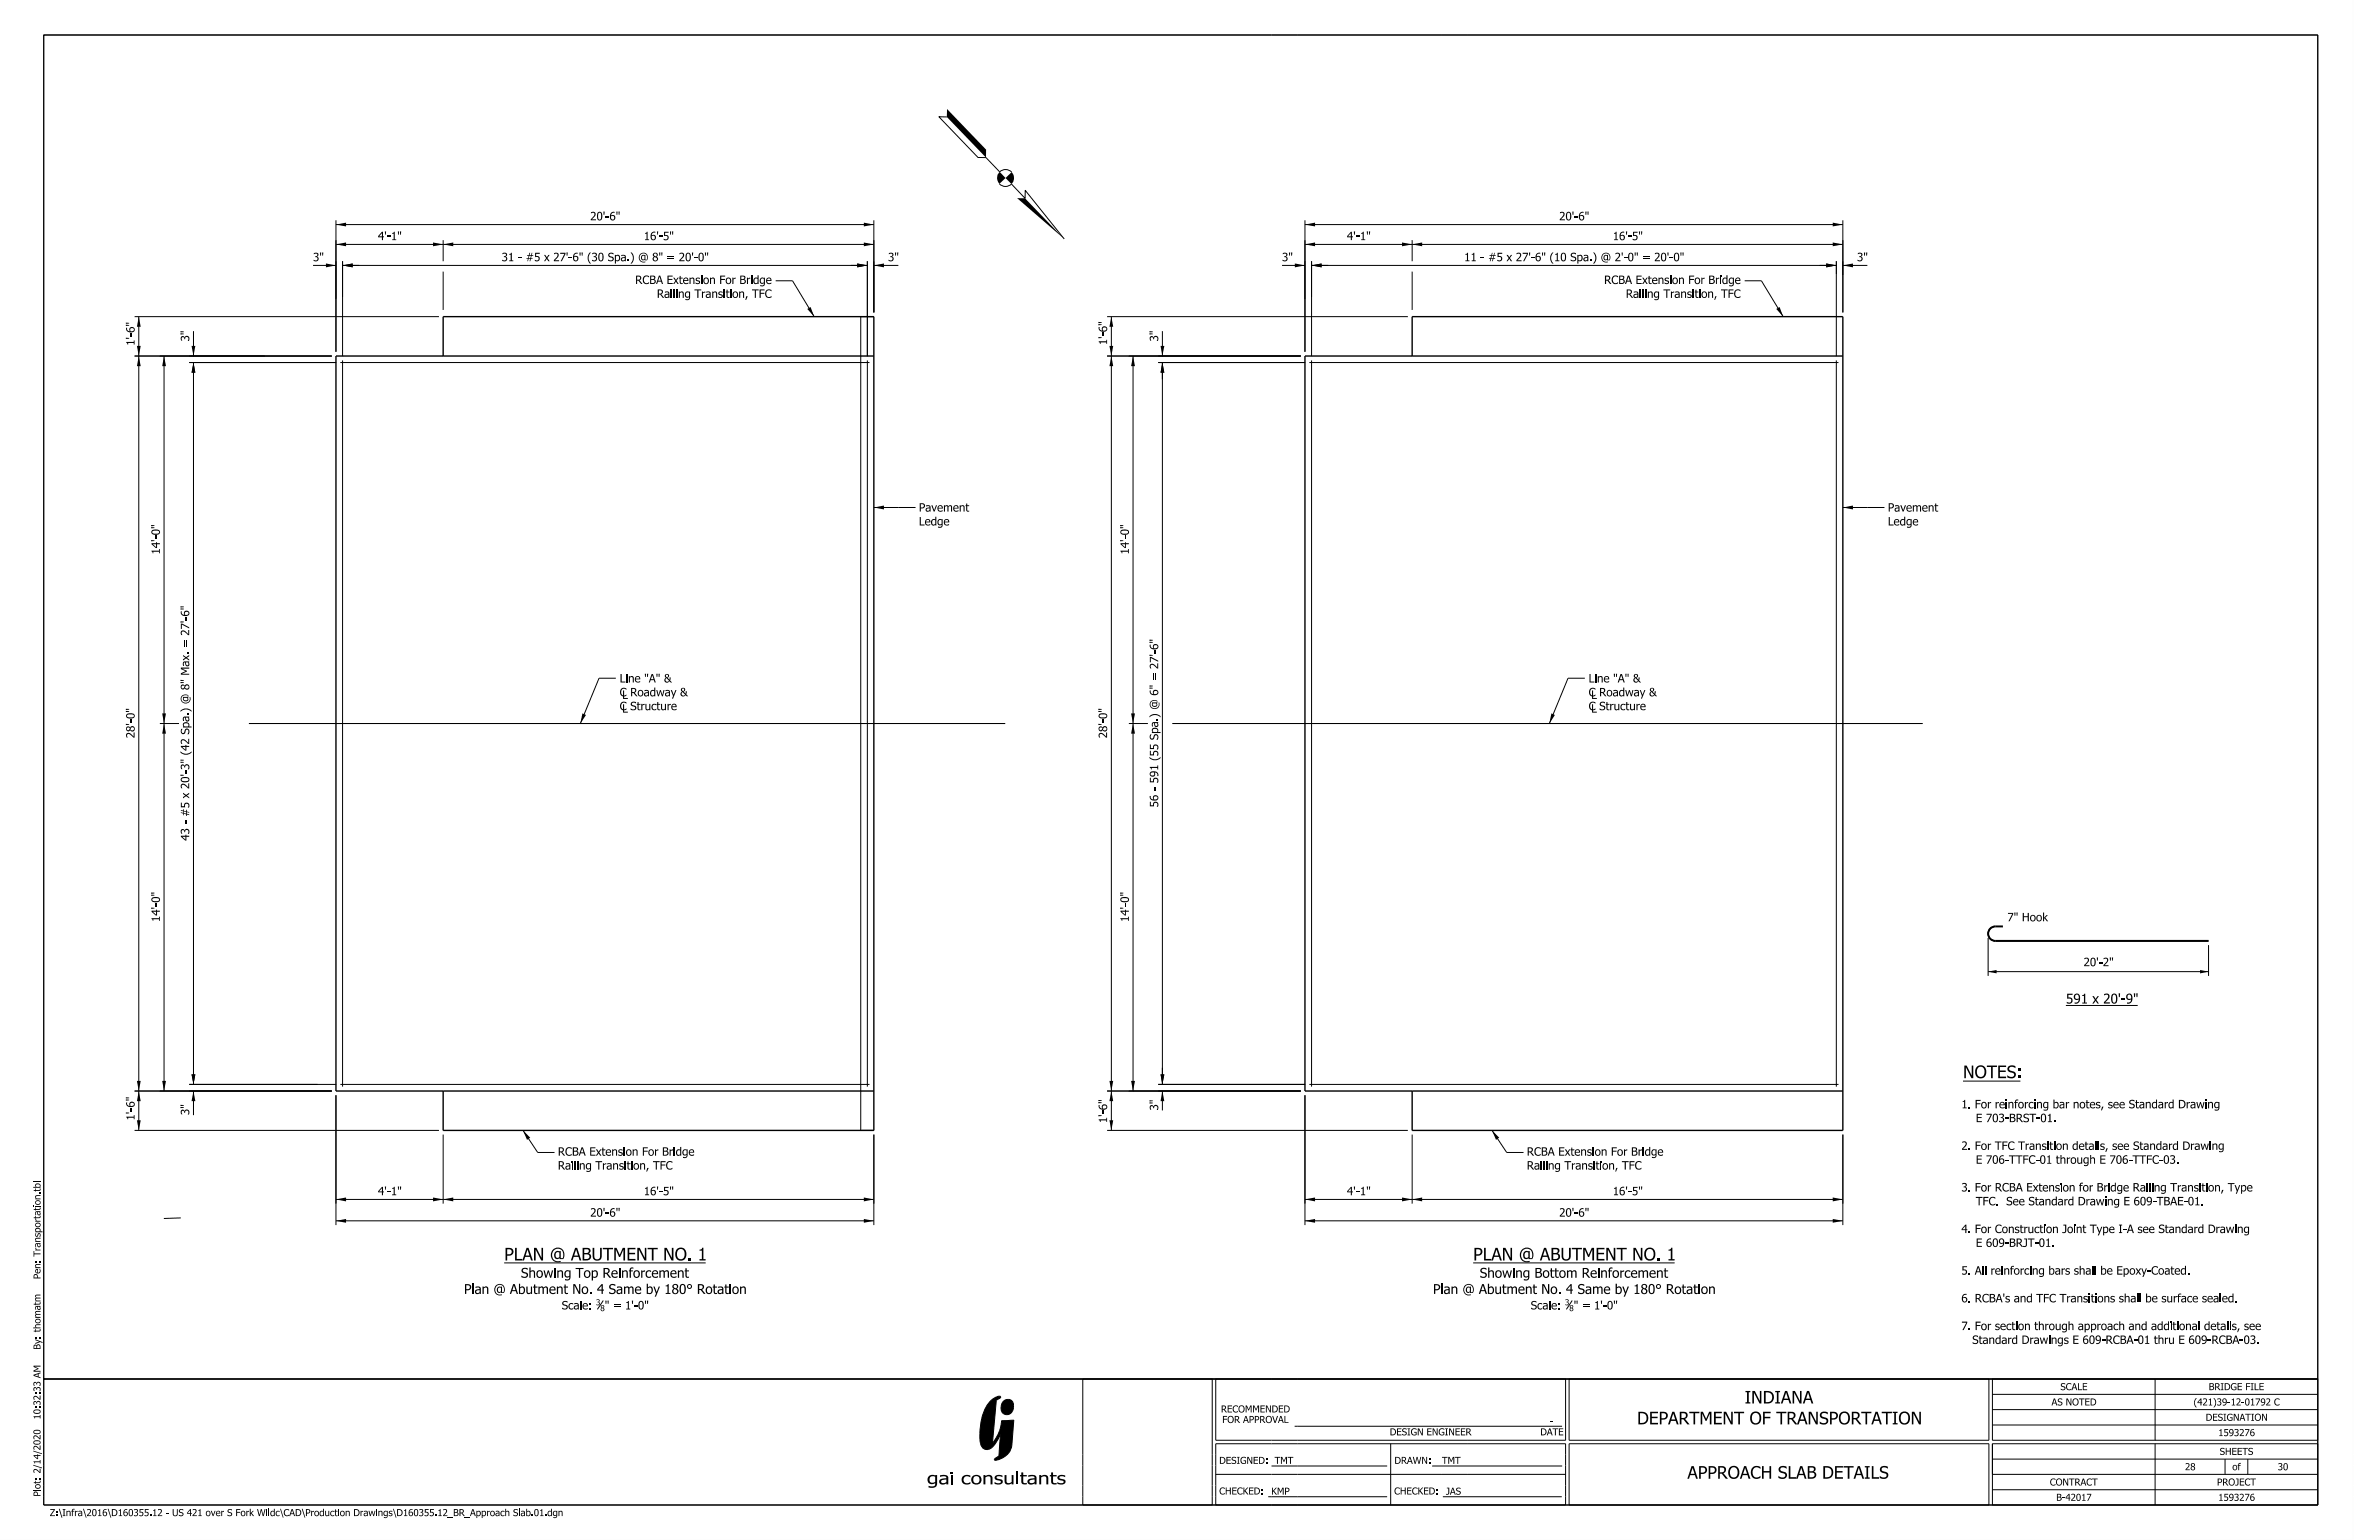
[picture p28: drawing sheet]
<svg xmlns="http://www.w3.org/2000/svg" width="864mm" height="559mm" viewBox="0 0 864 559" stroke-linecap="round" stroke-linejoin="round" font-family="sans-serif">
<defs><g id="words">
<g font-size="4.6">
<text x="712.6" y="391.2">NOTES:</text>
<text x="183" y="457.4">PLAN @ ABUTMENT NO. 1</text>
<text x="534.8" y="457.4">PLAN @ ABUTMENT NO. 1</text>
<text x="633.3" y="509.3">INDIANA</text>
<text x="594.3" y="516.8">DEPARTMENT OF TRANSPORTATION</text>
<text x="612.5" y="536.6">APPROACH SLAB DETAILS</text>
</g>
<text font-size="4.5" x="336.5" y="538.6">gai consultants</text>
<g font-size="3.6">
<text x="750" y="364.1">591 x 20'-9&quot;</text>
<text x="189.1" y="463.6">Showing Top Reinforcement</text>
<text x="537.1" y="463.6">Showing Bottom Reinforcement</text>
<text x="168.4" y="469.5">Plan @ Abutment No. 4 Same by 180° Rotation</text>
<text x="520.2" y="469.5">Plan @ Abutment No. 4 Same by 180° Rotation</text>
</g>
<g font-size="3">
<text x="214.2" y="80">20'-6&quot;</text>
<text x="566" y="80">20'-6&quot;</text>
<text x="137.2" y="87.1">4'-1&quot;</text>
<text x="233.7" y="87.1">16'-5&quot;</text>
<text x="488.9" y="87.1">4'-1&quot;</text>
<text x="585.4" y="87.1">16'-5&quot;</text>
<text x="182.1" y="94.8">31 - #5 x 27'-6&quot; (30 Spa.) @ 8&quot; = 20'-0&quot;</text>
<text x="531.5" y="94.8">11 - #5 x 27'-6&quot; (10 Spa.) @ 2'-0&quot; = 20'-0&quot;</text>
<text x="230.6" y="103">RCBA Extension For Bridge</text>
<text x="582.3" y="103">RCBA Extension For Bridge</text>
<text x="238.5" y="108.1">Railing Transition, TFC</text>
<text x="590.2" y="108.1">Railing Transition, TFC</text>
<text x="48.9" y="125.5" transform="rotate(-90 48.9 125.5)">1'6&quot;</text>
<text x="48.9" y="122.3" transform="rotate(-90 48.9 122.3)">-</text>
<text x="401.9" y="125.2" transform="rotate(-90 401.9 125.2)">1'6&quot;</text>
<text x="401.9" y="122.1" transform="rotate(-90 401.9 122.1)">-</text>
<text x="333.6" y="185.6">Pavement</text>
<text x="685.3" y="185.6">Pavement</text>
<text x="333.6" y="190.7">Ledge</text>
<text x="685.3" y="190.7">Ledge</text>
<text x="58" y="195.8" transform="rotate(-90 58 195.8)">-</text>
<text x="409.8" y="195.8" transform="rotate(-90 409.8 195.8)">-</text>
<text x="58" y="201.2" transform="rotate(-90 58 201.2)">14'0&quot;</text>
<text x="409.8" y="201.2" transform="rotate(-90 409.8 201.2)">14'0&quot;</text>
<text x="68.7" y="225.2" transform="rotate(-90 68.7 225.2)">- &quot;</text>
<text x="420.4" y="237.3" transform="rotate(-90 420.4 237.3)">- &quot;</text>
<text x="224.9" y="247.6">Line &quot;A&quot; &amp;</text>
<text x="576.7" y="247.6">Line &quot;A&quot; &amp;</text>
<text x="224.9" y="257.7">C Structure</text>
<text x="224.9" y="252.7">C Roadway &amp;</text>
<text x="225.9" y="253.6">L</text>
<text x="576.7" y="257.7">C Structure</text>
<text x="576.7" y="252.7">C Roadway &amp;</text>
<text x="577.6" y="253.6">L</text>
<text x="48.9" y="262.4" transform="rotate(-90 48.9 262.4)">-</text>
<text x="68.7" y="258.5" transform="rotate(-90 68.7 258.5)">)@ 8&quot;Max.= 27'6</text>
<text x="225.9" y="258.6">L</text>
<text x="401.9" y="262.4" transform="rotate(-90 401.9 262.4)">-</text>
<text x="420.4" y="260.5" transform="rotate(-90 420.4 260.5)">)@ 6&quot;= 27'6</text>
<text x="577.6" y="258.6">L</text>
<text x="48.9" y="267.9" transform="rotate(-90 48.9 267.9)">28'0&quot;</text>
<text x="401.9" y="267.9" transform="rotate(-90 401.9 267.9)">28'0&quot;</text>
<text x="68.7" y="272.5" transform="rotate(-90 68.7 272.5)">42 Spa.</text>
<text x="420.4" y="274.5" transform="rotate(-90 420.4 274.5)">55 Spa.</text>
<text x="68.7" y="280.9" transform="rotate(-90 68.7 280.9)">-</text>
<text x="420.4" y="293" transform="rotate(-90 420.4 293)">56 -591 (</text>
<text x="68.7" y="305.1" transform="rotate(-90 68.7 305.1)">43 -#5 x20'3&quot;(</text>
<text x="58" y="329.1" transform="rotate(-90 58 329.1)">- &quot;</text>
<text x="409.8" y="329.1" transform="rotate(-90 409.8 329.1)">- &quot;</text>
<text x="58" y="334.6" transform="rotate(-90 58 334.6)">14'0</text>
<text x="409.8" y="334.6" transform="rotate(-90 409.8 334.6)">14'0</text>
<text x="728.7" y="334.3">7&quot; Hook</text>
<text x="756.4" y="350.6">20'-2&quot;</text>
<text x="48.9" y="406.6" transform="rotate(-90 48.9 406.6)">1'6&quot;</text>
<text x="48.9" y="403.4" transform="rotate(-90 48.9 403.4)">-</text>
<text x="401.9" y="404.4" transform="rotate(-90 401.9 404.4)">- &quot;</text>
<text x="712" y="402.2">1. For reinforcing bar notes, see Standard Drawing</text>
<text x="716.7" y="407.2">E 703-BRST-01.</text>
<text x="202.5" y="419.4">RCBA Extension For Bridge</text>
<text x="554.2" y="419.4">RCBA Extension For Bridge</text>
<text x="712" y="417.2">2. For TFC Transition details, see Standard Drawing</text>
<text x="202.5" y="424.4">Railing Transition, TFC</text>
<text x="554.2" y="424.4">Railing Transition, TFC</text>
<text x="716.5" y="422.3">E 706-TTFC-01 through E 706-TTFC-03.</text>
<text x="137.2" y="433.7">4'-1&quot;</text>
<text x="233.7" y="433.7">16'-5&quot;</text>
<text x="488.9" y="433.7">4'-1&quot;</text>
<text x="585.4" y="433.7">16'-5&quot;</text>
<text x="712" y="432.3">3. For RCBA Extension for Bridge Railing Transition, Type</text>
<text x="716.6" y="437.4">TFC.</text>
<text x="728.3" y="437.4">See Standard Drawing E 609-TBAE-01.</text>
<text x="214.2" y="441.5">20'-6&quot;</text>
<text x="566" y="441.5">20'-6&quot;</text>
<text x="712" y="447.4">4. For Construction Joint Type I-A see Standard Drawing</text>
<text x="716.7" y="452.5">E 609-BRJT-01.</text>
<text x="712" y="462.5">5. All reinforcing bars shall be Epoxy-Coated.</text>
<text x="712" y="472.6">6. RCBA's and TFC Transitions shall be surface sealed.</text>
<text x="203.9" y="475.1">Scale:</text>
<text x="219.5" y="475.1">&quot; = 1'-0&quot;</text>
<text x="555.6" y="475.1">Scale:</text>
<text x="571.3" y="475.1">&quot; = 1'-0&quot;</text>
<text x="712" y="482.6">7. For section through approach and additional details, see</text>
<text x="715.4" y="487.7">Standard Drawings E 609-RCBA-01 thru E 609-RCBA-03.</text>
</g>
<g font-size="2.5">
<text x="14.7" y="432.4" transform="rotate(-90 14.7 432.4)">t l</text>
<text x="14.7" y="442.3" transform="rotate(-90 14.7 442.3)">t to</text>
<text x="14.7" y="447.4" transform="rotate(-90 14.7 447.4)">pora in.b</text>
<text x="14.7" y="452.7" transform="rotate(-90 14.7 452.7)">a</text>
<text x="14.7" y="464.1" transform="rotate(-90 14.7 464.1)">Pen:Tr ns</text>
<text x="14.7" y="472.5" transform="rotate(-90 14.7 472.5)">m</text>
<text x="14.7" y="489.7" transform="rotate(-90 14.7 489.7)">By:t omat</text>
<text x="14.7" y="505" transform="rotate(-90 14.7 505)">3</text>
<text x="744.7" y="510">AS NOTED</text>
<text x="747.9" y="504.4">SCALE</text>
<text x="796.3" y="510">(421)39-12-01792 C</text>
<text x="801.8" y="504.4">BRIDGE FILE</text>
<text x="14.7" y="515.1" transform="rotate(-90 14.7 515.1)">10: 2: 3 AM</text>
<text x="14.7" y="510" transform="rotate(-90 14.7 510)">3</text>
<text x="443.2" y="512.5">RECOMMENDED</text>
<text x="800.7" y="515.5">DESIGNATION</text>
<text x="443.7" y="516.3">FOR APPROVAL</text>
<text x="504.5" y="520.8">DESIGN ENGINEER</text>
<text x="559.1" y="520.8">DATE</text>
<text x="562.7" y="516.8">-</text>
<text x="805.2" y="521.1">1593276</text>
<text x="14.7" y="526.3" transform="rotate(-90 14.7 526.3)">2</text>
<text x="805.8" y="527.9">SHEETS</text>
<text x="14.7" y="531.4" transform="rotate(-90 14.7 531.4)">1</text>
<text x="442.6" y="531.2">DESIGNED: TMT</text>
<text x="506.2" y="531.2">DRAWN:</text>
<text x="523.4" y="531.2">TMT</text>
<text x="793.2" y="533.5">28</text>
<text x="810.3" y="533.5">of</text>
<text x="826.8" y="533.5">30</text>
<text x="744.1" y="539">CONTRACT</text>
<text x="804.8" y="539">PROJECT</text>
<text x="14.7" y="543.1" transform="rotate(-90 14.7 543.1)">Plt</text>
<text x="14.7" y="540.3" transform="rotate(-90 14.7 540.3)">o :2/ 4/ 020</text>
<text x="442.6" y="542.3">CHECKED: KMP</text>
<text x="506.1" y="542.3">CHECKED: JAS</text>
<text x="746.4" y="544.6">B-42017</text>
<text x="805.2" y="544.6">1593276</text>
<text x="18.1" y="550.1">Z:\Infra\2016\D160355.12 - US 421 over S Fork Wildc\CAD\Production Drawings\D160355.12_BR_Approach Slab.01.dgn</text>
</g>
<g font-size="2.1">
<text x="216.3" y="473.6">3</text>
<text x="568.1" y="473.6">3</text>
<text x="217.9" y="475.7">8</text>
<text x="569.7" y="475.7">8</text>
</g>
</g></defs>
<g fill="none" stroke="#000" stroke-width=".36">
<path d="M461.6 12.7h-445.7v515M461.6 12.7h-445.7v487.7M461.6 12.7h379.8v533.4h-825.5v-18.4M532.6 12.7h308.8v487.7h-825.5M343.7 42.4h-2.9l14.2 14.8h2.9l5 5.2a3.1 3.1 0 0 1 4.3 0M122 79.9v47.8M317.2 79.9v33.5M362.8 66.7a3.1 3.1 0 0 0 4.4 .1l4.9 5.2 .1-2.9 14.1 17.6M473.7 79.9v47.8M669 79.9v33.5M113.6 96.3h8.4M122 88.7h195.2"/>
<path d="M122 81.5h195.2M124.4 96.3h190.5M124.4 94.8v34.5M160.9 87.1v7.7M160.9 98.6v13.9M314.9 94.8v34.5M317.2 96.3h8.9M465.4 96.3h8.3M473.7 88.7h195.3M473.7 81.5h195.3M476.1 96.3h190.5M476.1 94.8v34.5"/>
<path d="M512.6 87.1v7.7M512.6 98.6v13.9M666.6 94.8v34.5M669 96.3h8.9M48.9 114.9h110.4M50.4 114.9v295.3M281.6 101.9h6.1l7.9 13M317.2 114.9h-4.7v295.3h4.7M401.9 114.9h109.2M403.4 114.9v295.3M633.3 101.9h6.1l7.9 13M48.9 129.2h71.5"/>
<path d="M59.5 129.2v266.7M68.7 131.6h53.3M70.2 120.2v9M70.2 131.6v261.9M123.5 131.6h192.1M124.4 130.8v263.5M314.9 130.8v263.5M401.9 129.2h70.3M411.3 129.2v266.7M420.4 131.6h53.4M422 120.2v9M422 131.6v261.9"/>
<path d="M475.3 131.6h192.1M476.1 130.8v263.5M666.6 130.8v263.5M317.2 184.1h15.2M669 184.1h15.1M223.6 246.1h-6.1l-6.8 16.4M575.3 246.1h-6.1l-6.8 16.4M58 262.5h7M409.8 262.5h6.9M721.7 340.3v13.8M721.7 352.6h80M801.7 342.9v11.2"/>
<path d="M749.9 364.8h26.1M48.9 395.9h71.5M68.7 393.5h53.3M70.2 395.9v8.7M122 397.4v47.1M123.5 393.5h192.1M401.9 395.9h70.3M420.4 393.5h53.4M422 395.9v7M473.7 397.4v47.1M475.3 393.5h192.1M712.6 392.3h20.8"/>
<path d="M48.9 410.2h110.4M160.9 411.7v25M189.9 410.2l5.3 8h6.1M317.2 411.7v32.8M401.9 410.2h109.2M512.6 411.7v25M541.6 410.2l5.3 8h6.1M669 411.7v32.8M12.1 428.9h2.6M122 435.2h195.2M473.7 435.2h195.3M65.6 441.9l-6.1 .2"/>
<path d="M122 443h195.2M183 458.3h73.2M473.7 443h195.3M534.8 458.3h73.1M219 471.9l-2.1 3.2M570.7 471.9l-2.1 3.2M809.6 479.5v3.1M15.9 500.4h.1M359.6 508.4l1.4-1.1a1.79 1.79 0 0 1 2.3-.4l-1.6 1.2-1.4 15.3a12.8 12.8 0 0 0 3.3-7.9l4.4-.2-.7 9.1a6.6 6.6 0 0 1-6.3 5.4 1.07 1.07 0 0 1 1.1-1.1l.5-.4 .7-7.6-2.1 3.3a2.84 2.84 0 0 1-4.7 1 17 17 0 0 1 0-10.9l1.2-3zM364.4 508.3a2.19 2.19 0 0 1 2.7-.2 2.19 2.19 0 0 1 .8 2.7 2.32 2.32 0 0 1-2.8 2.5 2.32 2.32 0 0 1-1.6-3.3zM393.1 500.4h47v45.7h-47zM470 517.5h97.1"/>
<path d="M532.6 500.4h35.7v22.2h-127v-22.2h20.3h-445.7v27.3M569.6 500.4h152.4v22.2h-152.4zM723.3 511.5h118.1M723.3 506h118.1M723.3 517.1h118.1M723.3 500.4h118.1v22.2h-118.1zM782.3 500.4v22.2M441.3 535h127M461.6 532h42M504.8 523.9v22.2M519.9 532h47.2M569.6 523.9h152.4v22.2h-152.4z"/>
<path d="M723.3 523.9h118.1v22.2h-118.1zM723.3 523.9v11.1h118.1M723.3 529.4h118.1M782.3 523.9v22.2M807.7 529.4v5.6M816 529.4v5.6M12.1 540.7h2.6M97.6 547.5v2.6M188.5 547.5v2.6M461.6 546.1h-20.3v-22.2h127v22.2M461.6 543.1h42M523.8 543.1h43.1"/>
<path d="M723.3 540.6h118.1"/>
</g>
<g fill="#000">
<path d="M343.8 39.5l14.2 14.8-.1 2.9-14.2-14.8zM369.2 71.9l2.9 .1 14.2 14.7zM118.3 95.6l3.7 .7-3.7 .7zM122 88.7l3.6-.7v1.4zM122 81.5l3.6-.7v1.4zM124.4 96.3l3.6-.7v1.4zM157.2 88l3.7 .7-3.7 .7zM160.9 88.7l3.6-.7v1.4zM311.2 95.6l3.7 .7-3.7 .7zM313.6 88l3.6 .7-3.6 .7zM313.6 80.8l3.6 .7-3.6 .7zM317.2 96.3l3.7-.7v1.4z"/>
<path d="M470 95.6l3.7 .7-3.7 .7zM473.7 88.7l3.7-.7v1.4zM473.7 81.5l3.7-.7v1.4zM476.1 96.3l3.6-.7v1.4zM509 88l3.6 .7-3.6 .7zM512.6 88.7l3.7-.7v1.4zM662.9 95.6l3.7 .7-3.7 .7zM665.3 88l3.7 .7-3.7 .7zM665.3 80.8l3.7 .7-3.7 .7zM669 96.3l3.6-.7v1.4zM50.4 114.9l.7 3.7h-1.4zM293.1 112.1l1.2-.7 1.3 3.5z"/>
<path d="M403.4 114.9l.7 3.7h-1.4zM644.8 112.1l1.2-.7 1.3 3.5zM50.4 129.2l.7 3.7h-1.4zM49.7 125.5h1.4l-.7 3.7zM59.5 129.2l.8 3.7h-1.4zM70.2 131.6l.7 3.6h-1.4zM69.5 125.5h1.4l-.7 3.7zM403.4 129.2l.7 3.7h-1.4zM402.7 125.5h1.4l-.7 3.7zM411.3 129.2l.7 3.7h-1.4zM422 131.6l.7 3.6h-1.4zM421.3 125.5h1.4l-.7 3.7z"/>
<path d="M317.2 184.2l3.7-.8v1.5zM669 184.2l3.6-.8v1.5zM58.9 258.9h1.4l-.8 3.6zM211.4 258.9l1.3 .5-2 3.1zM410.6 258.9h1.4l-.7 3.6zM563.2 258.9l1.2 .5-2 3.1zM59.5 262.5l.8 3.7h-1.4zM411.3 262.5l.7 3.7h-1.4zM721.7 352.6l3.1-.6v1.2zM798.7 352l3 .6-3 .6zM50.4 395.9l.7 3.7h-1.4zM49.7 392.2h1.4l-.7 3.7z"/>
<path d="M58.9 392.2h1.4l-.8 3.7zM70.2 395.9l.7 3.7h-1.4zM69.5 389.9h1.4l-.7 3.6zM403.4 395.9l.7 3.7h-1.4zM402.7 392.2h1.4l-.7 3.7zM410.6 392.2h1.4l-.7 3.7zM422 395.9l.7 3.7h-1.4zM421.3 389.9h1.4l-.7 3.6zM49.7 406.5h1.4l-.7 3.7zM189.9 410.2l2.6 2.6-1.2 .8zM402.7 406.5h1.4l-.7 3.7zM541.6 410.2l2.6 2.6-1.1 .8z"/>
<path d="M122 435.2l3.6-.7v1.4zM157.2 434.5l3.7 .7-3.7 .7zM160.9 435.2l3.6-.7v1.4zM313.6 434.5l3.6 .7-3.6 .7zM473.7 435.2l3.7-.7v1.4zM509 434.5l3.6 .7-3.6 .7zM512.6 435.2l3.7-.7v1.4zM665.3 434.5l3.7 .7-3.7 .7zM122 443l3.6-.7v1.4zM313.6 442.3l3.6 .7-3.6 .7zM473.7 443l3.7-.7v1.4zM665.3 442.3l3.7 .7-3.7 .7z"/>
<path d="M219 76.8h.5l-.1 1.2h-.3z" fill-rule="evenodd"/>
<path d="M223.7 76.8h.5l-.1 1.2h-.3z" fill-rule="evenodd"/>
<path d="M224.5 76.8h.5l-.1 1.2h-.3z" fill-rule="evenodd"/>
<path d="M362.7 62.5l.2-.1 2.1 2.2-2.2 2.1a3.1 3.1 0 0 1-.1-4.2z" fill-rule="evenodd"/>
<path d="M362.7 66.6l.2 .2z" fill-rule="evenodd"/>
<path d="M365 64.6l2.2-2.2a3.1 3.1 0 0 1 0 4.4z" fill-rule="evenodd"/>
<path d="M367.2 62.4l.1 .1z" fill-rule="evenodd"/>
<path d="M570.8 76.8h.4l-.1 1.2h-.2z" fill-rule="evenodd"/>
<path d="M575.5 76.8h.4l-.1 1.2h-.2z" fill-rule="evenodd"/>
<path d="M576.3 76.8h.4l-.1 1.2h-.3z" fill-rule="evenodd"/>
<path d="M113.9 91.9a.91 .91 0 0 1 1.3-.2 .91 .91 0 0 1 .1 1.3l-.2 .1a1.01 1.01 0 0 1 .3 1.5 1.01 1.01 0 0 1-1.6 .1v-.5a.72 .72 0 0 0 1.2 .3 .72 .72 0 0 0-.1-1.2h-.5v-.3a.56 .56 0 0 0 .7-.4 .56 .56 0 0 0-.2-.7 .56 .56 0 0 0-.8 .3l-.2 .1z" fill-rule="evenodd"/>
<path d="M116.1 91.6h.5l-.1 1.2h-.3z" fill-rule="evenodd"/>
<path d="M116.9 91.6h.5l-.1 1.2h-.3z" fill-rule="evenodd"/>
<path d="M139.7 84h.5l-.1 1.2h-.3z" fill-rule="evenodd"/>
<path d="M144.4 84h.5l-.1 1.2h-.3z" fill-rule="evenodd"/>
<path d="M145.2 84h.4v1.2h-.3z" fill-rule="evenodd"/>
<path d="M205.6 91.6h.5l-.1 1.2h-.3z" fill-rule="evenodd"/>
<path d="M210.3 91.6h.5l-.1 1.2h-.3z" fill-rule="evenodd"/>
<path d="M211.1 91.6h.5l-.1 1.2h-.3z" fill-rule="evenodd"/>
<path d="M214.1 91.6h.5a2.73 2.73 0 0 0 0 4h-.5a2.99 2.99 0 0 1 0-4z" fill-rule="evenodd"/>
<path d="M228.9 91.6a1.63 1.63 0 0 1 1.2 1.7l-.3 1.7-.5 .6h-.4a2.8 2.8 0 0 0 0-4z" fill-rule="evenodd"/>
<path d="M238.5 84h.4l-.1 1.2h-.2z" fill-rule="evenodd"/>
<path d="M239.3 91.6h.4l-.1 1.2h-.2z" fill-rule="evenodd"/>
<path d="M240 91.6h.5l-.1 1.2h-.3z" fill-rule="evenodd"/>
<path d="M243.2 84h.4v1.2h-.3z" fill-rule="evenodd"/>
<path d="M243.9 84h.5l-.1 1.2h-.2z" fill-rule="evenodd"/>
<path d="M251.2 91.6h.4l-.1 1.2h-.3z" fill-rule="evenodd"/>
<path d="M255.9 91.6h.4v1.2h-.3z" fill-rule="evenodd"/>
<path d="M256.6 91.6h.5l-.1 1.2h-.2z" fill-rule="evenodd"/>
<path d="M322.7 91.9l.3-.2a.82 .82 0 0 1 1.2 .3 .82 .82 0 0 1-.4 1.1 .97 .97 0 0 1 .4 1.5 .97 .97 0 0 1-1.5 .1l-.2-.5a.73 .73 0 0 0 1.2 .3 .73 .73 0 0 0-.1-1.2h-.4v-.3a.55 .55 0 0 0 .7-.4 .55 .55 0 0 0-.3-.7 .55 .55 0 0 0-.7 .3l-.2 .1z" fill-rule="evenodd"/>
<path d="M324.9 91.6h.4l-.1 1.2h-.2z" fill-rule="evenodd"/>
<path d="M325.6 91.6h.5l-.1 1.2h-.2z" fill-rule="evenodd"/>
<path d="M465.7 91.9a.88 .88 0 0 1 1.3-.2 .88 .88 0 0 1 0 1.3l-.2 .1a.99 .99 0 0 1 .5 1.5 .99 .99 0 0 1-1.6 .1l-.1-.5a.73 .73 0 0 0 1.1 .3 .73 .73 0 0 0-.1-1.2h-.4v-.3a.56 .56 0 0 0 .7-.4 .56 .56 0 0 0-.4-.7 .56 .56 0 0 0-.7 .3z" fill-rule="evenodd"/>
<path d="M467.9 91.6h.4l-.1 1.2h-.2z" fill-rule="evenodd"/>
<path d="M468.7 91.6h.4l-.1 1.2h-.3z" fill-rule="evenodd"/>
<path d="M491.5 84h.4l-.1 1.2h-.3z" fill-rule="evenodd"/>
<path d="M496.1 84h.5l-.1 1.2h-.2z" fill-rule="evenodd"/>
<path d="M496.9 84h.5l-.1 1.2h-.3z" fill-rule="evenodd"/>
<path d="M555 91.6h.5l-.1 1.2h-.3z" fill-rule="evenodd"/>
<path d="M559.8 91.6h.4l-.1 1.2h-.3z" fill-rule="evenodd"/>
<path d="M560.5 91.6h.5l-.1 1.2h-.3z" fill-rule="evenodd"/>
<path d="M563.5 91.6h.5a2.73 2.73 0 0 0 0 4h-.5a2.99 2.99 0 0 1 0-4z" fill-rule="evenodd"/>
<path d="M578.3 91.6a1.7 1.7 0 0 1 1.2 1.7l-.3 1.7-.5 .6h-.4a2.8 2.8 0 0 0 0-4z" fill-rule="evenodd"/>
<path d="M588.6 91.6h.5l-.1 1.2h-.2z" fill-rule="evenodd"/>
<path d="M590.2 84h.5l-.1 1.2h-.3z" fill-rule="evenodd"/>
<path d="M593.4 91.6h.4l-.1 1.2h-.3z" fill-rule="evenodd"/>
<path d="M594.1 91.6h.5l-.1 1.2h-.3z" fill-rule="evenodd"/>
<path d="M594.9 84h.5l-.1 1.2h-.3z" fill-rule="evenodd"/>
<path d="M595.7 84h.5l-.1 1.2h-.3z" fill-rule="evenodd"/>
<path d="M605.3 91.6h.4l-.1 1.2h-.2z" fill-rule="evenodd"/>
<path d="M610 91.6h.4l-.1 1.2h-.2z" fill-rule="evenodd"/>
<path d="M610.7 91.6h.5l-.1 1.2h-.3z" fill-rule="evenodd"/>
<path d="M674.4 91.9a.87 .87 0 0 1 1.3-.2 .87 .87 0 0 1 0 1.3l-.2 .1a.99 .99 0 0 1 .5 1.5 .99 .99 0 0 1-1.5 .1l-.2-.5a.73 .73 0 0 0 1.1 .3 .73 .73 0 0 0 0-1.2h-.5v-.3a.55 .55 0 0 0 .7-.4 .55 .55 0 0 0-.3-.7 .55 .55 0 0 0-.7 .3l-.2 .1z" fill-rule="evenodd"/>
<path d="M676.6 91.6h.5l-.1 1.2h-.3z" fill-rule="evenodd"/>
<path d="M677.4 91.6h.5l-.1 1.2h-.3z" fill-rule="evenodd"/>
<path d="M45.7 117.1l1.2 .1v.2l-1.2 .1z" fill-rule="evenodd"/>
<path d="M45.7 117.8l1.2 .1v.3l-1.2 .1z" fill-rule="evenodd"/>
<path d="M273.9 100.9a1.13 1.13 0 0 0-.5 1.4 1.13 1.13 0 0 0 1.4 .6l.6 .1v-3.1h-.4v1l-.6-.2zM274 101.3l.5-.3 .5 .2v1.3a.75 .75 0 0 1-1.1 0 .75 .75 0 0 1 0-1.1z" fill-rule="evenodd"/>
<path d="M398.7 116.8l1.2 .1v.3l-1.2 .1z" fill-rule="evenodd"/>
<path d="M398.7 117.6l1.2 .1v.2l-1.2 .1z" fill-rule="evenodd"/>
<path d="M625.5 101a1.1 1.1 0 0 0-.3 1.5 1.1 1.1 0 0 0 1.4 .4l.5 .1v-3.1h-.4v1l-.6-.2zM625.9 101.2h.8v1.3a.74 .74 0 0 1-1.1 0 .74 .74 0 0 1 .1-1.1z" fill-rule="evenodd"/>
<path d="M45.7 122.5l1.2 .1v.3l-1.2 .1z" fill-rule="evenodd"/>
<path d="M65.5 120.2l1.2 .1v.2l-1.2 .1z" fill-rule="evenodd"/>
<path d="M65.5 120.9l1.2 .1v.3l-1.2 .1z" fill-rule="evenodd"/>
<path d="M65.9 122.1a.73 .73 0 0 1 1.1 .4 .98 .98 0 0 1 1.5-.5 .98 .98 0 0 1 .2 1.5l-.5 .2a.74 .74 0 0 0 .2-1.1 .74 .74 0 0 0-1.1 0l-.1 .5h-.3a.55 .55 0 0 0-.3-.7 .55 .55 0 0 0-.7 .3 .55 .55 0 0 0 .2 .7l.1 .2h-.4l-.2-.6z" fill-rule="evenodd"/>
<path d="M398.7 122.3l1.2 .1v.3h-1.2z" fill-rule="evenodd"/>
<path d="M417.3 120.2l1.2 .1v.2l-1.2 .1z" fill-rule="evenodd"/>
<path d="M417.3 120.9l1.2 .1v.3l-1.2 .1z" fill-rule="evenodd"/>
<path d="M417.6 122.1a.73 .73 0 0 1 1.2 .4 .98 .98 0 0 1 1.4-.4 .98 .98 0 0 1 .2 1.4l-.5 .2a.72 .72 0 0 0 .2-1.1 .72 .72 0 0 0-1.1 .1v.4h-.4a.55 .55 0 0 0-.3-.7 .55 .55 0 0 0-.7 .3 .55 .55 0 0 0 .2 .7l.2 .2h-.5l-.1-.6z" fill-rule="evenodd"/>
<path d="M54.9 196l1.2 .1v.2l-1.2 .1z" fill-rule="evenodd"/>
<path d="M54.9 190.5l1.2 .1v.3l-1.2 .1z" fill-rule="evenodd"/>
<path d="M54.9 191.3h1.2v.3l-1.2 .1z" fill-rule="evenodd"/>
<path d="M338.4 188.5a1.13 1.13 0 0 0-.5 1.5 1.13 1.13 0 0 0 1.5 .5l.5 .2v-3.2h-.4v1zM338.5 188.9l1-.1v1.3a.75 .75 0 0 1-1.1 0 .75 .75 0 0 1 0-1z" fill-rule="evenodd"/>
<path d="M406.6 196l1.2 .1v.2l-1.2 .1z" fill-rule="evenodd"/>
<path d="M406.6 190.5l1.2 .1v.3l-1.2 .1z" fill-rule="evenodd"/>
<path d="M406.6 191.3h1.2v.3l-1.2 .1z" fill-rule="evenodd"/>
<path d="M690 188.6a1.14 1.14 0 0 0-.3 1.4 1.14 1.14 0 0 0 1.3 .6l.2-.2v.3h.4v-3.2h-.4v1l-.5-.2zM690.3 188.9l.9-.1v1.3a.74 .74 0 0 1-1 0 .74 .74 0 0 1 0-1z" fill-rule="evenodd"/>
<path d="M65.5 220l1.2 .1v.2l-1.2 .2z" fill-rule="evenodd"/>
<path d="M65.5 225.5h1.2v.3l-1.2 .1z" fill-rule="evenodd"/>
<path d="M65.5 220.8h1.2v.3l-1.2 .1z" fill-rule="evenodd"/>
<path d="M417.3 237.6l1.2 .1v.2l-1.2 .1z" fill-rule="evenodd"/>
<path d="M417.3 232.1l1.2 .1v.2l-1.2 .2z" fill-rule="evenodd"/>
<path d="M417.3 232.9h1.2v.3l-1.2 .1z" fill-rule="evenodd"/>
<path d="M45.7 257.2h1.2v.3l-1.2 .1z" fill-rule="evenodd"/>
<path d="M45.7 258h1.2v.3l-1.2 .1z" fill-rule="evenodd"/>
<path d="M65.5 246.7l1.2 .1v.3h-1.2z" fill-rule="evenodd"/>
<path d="M65.5 247.5h1.2v.3l-1.2 .1z" fill-rule="evenodd"/>
<path d="M65.5 257.8a2.99 2.99 0 0 1 4 0v.5a2.73 2.73 0 0 0-4 0z" fill-rule="evenodd"/>
<path d="M234.1 244.5h.4l-.1 1.1h-.2z" fill-rule="evenodd"/>
<path d="M234.8 244.5h.5l-.1 1.1h-.3z" fill-rule="evenodd"/>
<path d="M236.3 250.6a1.12 1.12 0 0 0-.3 1.5 1.12 1.12 0 0 0 1.3 .5l.6 .1v-3.2h-.4v1l-.8-.1zM236.5 250.9l1-.1v1.3a.75 .75 0 0 1-1.1 0 .75 .75 0 0 1 0-1z" fill-rule="evenodd"/>
<path d="M238.3 244.5h.4l-.1 1.1h-.2z" fill-rule="evenodd"/>
<path d="M239 244.5h.5l-.1 1.1h-.3z" fill-rule="evenodd"/>
<path d="M398.7 257.2h1.2v.3l-1.2 .1z" fill-rule="evenodd"/>
<path d="M398.7 258h1.2v.3l-1.2 .1z" fill-rule="evenodd"/>
<path d="M417.3 248.7l1.2 .1v.3l-1.2 .1z" fill-rule="evenodd"/>
<path d="M417.3 249.5l1.2 .1v.2l-1.2 .1z" fill-rule="evenodd"/>
<path d="M417.3 259.9a2.99 2.99 0 0 1 4 0v.4a2.81 2.81 0 0 0-4 0z" fill-rule="evenodd"/>
<path d="M585.8 244.5h.5l-.1 1.1h-.3z" fill-rule="evenodd"/>
<path d="M586.6 244.5h.4v1.1h-.3z" fill-rule="evenodd"/>
<path d="M588.1 250.5a1.15 1.15 0 0 0-.4 1.4 1.15 1.15 0 0 0 1.3 .7l.6 .1v-3.2h-.4v1zM588.3 250.9l.9-.1v1.3a.75 .75 0 0 1-1 0 .75 .75 0 0 1 0-1z" fill-rule="evenodd"/>
<path d="M590 244.5h.4v1.1h-.3z" fill-rule="evenodd"/>
<path d="M590.8 244.5h.4l-.1 1.1h-.2z" fill-rule="evenodd"/>
<path d="M45.7 262.6l1.2 .1v.3l-1.2 .1z" fill-rule="evenodd"/>
<path d="M65.5 275.6l1.2 .1v.3h-1.2z" fill-rule="evenodd"/>
<path d="M65.5 276.4l1.2 .1v.3h-1.2z" fill-rule="evenodd"/>
<path d="M65.5 272.6a2.74 2.74 0 0 0 4 0 1.7 1.7 0 0 1-1.7 1.2l-1.6-.3-.7-.4z" fill-rule="evenodd"/>
<path d="M398.7 262.6l1.2 .1v.3l-1.2 .1z" fill-rule="evenodd"/>
<path d="M417.3 274.6a2.73 2.73 0 0 0 4 0 1.7 1.7 0 0 1-1.7 1.3l-1.7-.4-.6-.4z" fill-rule="evenodd"/>
<path d="M65.5 281.1l1.2 .1v.2l-1.2 .2z" fill-rule="evenodd"/>
<path d="M54.9 329.3l1.2 .1v.3l-1.2 .1z" fill-rule="evenodd"/>
<path d="M54.9 323.8l1.2 .1v.3l-1.2 .1z" fill-rule="evenodd"/>
<path d="M54.9 324.6l1.2 .1v.3h-1.2z" fill-rule="evenodd"/>
<path d="M406.6 329.3l1.2 .1v.3l-1.2 .1z" fill-rule="evenodd"/>
<path d="M406.6 323.8l1.2 .1v.3l-1.2 .1z" fill-rule="evenodd"/>
<path d="M406.6 324.6l1.2 .1v.3h-1.2z" fill-rule="evenodd"/>
<path d="M731.2 331.1h.5l-.1 1.2h-.3z" fill-rule="evenodd"/>
<path d="M732 331.1h.4l-.1 1.2h-.2z" fill-rule="evenodd"/>
<path d="M741.6 331.1h.4v1.9l.9-1h.5l-.9 1 1 1.3h-.5l-.8-1.1-.2 1.1h-.4z" fill-rule="evenodd"/>
<path d="M761.2 347.4h.4l-.1 1.2h-.3z" fill-rule="evenodd"/>
<path d="M765.8 347.4h.5l-.1 1.2h-.2z" fill-rule="evenodd"/>
<path d="M766.6 347.4h.5l-.1 1.2h-.3z" fill-rule="evenodd"/>
<path d="M769.1 360.4h.5l-.1 1.4h-.3z" fill-rule="evenodd"/>
<path d="M774.6 360.4h.5l-.1 1.4h-.3z" fill-rule="evenodd"/>
<path d="M775.5 360.4h.5l-.1 1.4h-.3z" fill-rule="evenodd"/>
<path d="M45.7 398.1l1.2 .2v.2l-1.2 .1z" fill-rule="evenodd"/>
<path d="M45.7 398.9l1.2 .1v.3l-1.2 .1z" fill-rule="evenodd"/>
<path d="M398.7 399.1l1.2 .1v.3l-1.2 .1z" fill-rule="evenodd"/>
<path d="M398.7 399.9l1.2 .1v.3h-1.2z" fill-rule="evenodd"/>
<path d="M417.3 399.2l1.2 .1v.3l-1.2 .1z" fill-rule="evenodd"/>
<path d="M417.3 400l1.2 .1v.3h-1.2z" fill-rule="evenodd"/>
<path d="M731.7 399.2a.54 .54 0 0 1 .5-.3 .54 .54 0 0 1 .4 .4 .5 .5 0 0 0-.6 .1 .5 .5 0 0 0-.2 .5h.7v.3h-.6v2h-.4v-2h-.3v-.3h.3z" fill-rule="evenodd"/>
<path d="M45.7 403.6l1.2 .1v.3l-1.2 .1z" fill-rule="evenodd"/>
<path d="M65.5 400.9l1.2 .1v.2l-1.2 .2z" fill-rule="evenodd"/>
<path d="M65.5 401.7h1.2v.3l-1.2 .1z" fill-rule="evenodd"/>
<path d="M65.8 402.9a.72 .72 0 0 1 .7-.3 .72 .72 0 0 1 .5 .6 .98 .98 0 0 1 1.5-.4 .98 .98 0 0 1 .2 1.5l-.5 .1a.74 .74 0 0 0 .2-1.1 .74 .74 0 0 0-1.1 0l-.1 .5h-.3a.57 .57 0 0 0-.4-.7 .57 .57 0 0 0-.7 .3 .57 .57 0 0 0 .3 .8l.1 .2h-.4l-.1-.4z" fill-rule="evenodd"/>
<path d="M245.8 417.2a1.12 1.12 0 0 0-.5 1.5 1.12 1.12 0 0 0 1.5 .5l.5 .1v-3.1h-.4v1zM246 417.6l.9-.1v1.3a.75 .75 0 0 1-1.1 0 .75 .75 0 0 1 .1-1.1z" fill-rule="evenodd"/>
<path d="M398.7 404.6l1.2 .1v.3l-1.2 .1z" fill-rule="evenodd"/>
<path d="M398.9 406.2h2.7v-.6h.3v1.5h-.3v-.6h-2v.6h-.3z" fill-rule="evenodd"/>
<path d="M417.6 401.1a.75 .75 0 0 1 1.2 .4 .98 .98 0 0 1 1.4-.4 .98 .98 0 0 1 .2 1.5l-.5 .2a.72 .72 0 0 0 .2-1.2 .72 .72 0 0 0-1.1 .1v.4h-.4a.55 .55 0 0 0-.3-.6 .55 .55 0 0 0-.7 .2 .55 .55 0 0 0 .2 .7l.2 .3h-.5l-.1-.6z" fill-rule="evenodd"/>
<path d="M597.6 417.2a1.12 1.12 0 0 0-.5 1.5 1.12 1.12 0 0 0 1.5 .5l.5 .1v-3.1h-.4v1zM597.7 417.6l1-.1v1.3a.76 .76 0 0 1-1.1 0 .76 .76 0 0 1 0-1.1z" fill-rule="evenodd"/>
<path d="M745.4 399v3.2h.4a1.24 1.24 0 0 0 1.5-.8 1.24 1.24 0 0 0-.8-1.6l-.7 .3v-1.1zM745.8 400.4a.75 .75 0 0 1 1.1 0 .75 .75 0 0 1 0 1.1l-.4 .4-.7-.2z" fill-rule="evenodd"/>
<path d="M752.6 415.2a1.12 1.12 0 0 0-.3 1.4 1.12 1.12 0 0 0 1.3 .6h.6v-3.1h-.3v.9l-.8-.1zM752.9 415.5l1-.1v1.3a.75 .75 0 0 1-1.1 0 .75 .75 0 0 1 0-1.1z" fill-rule="evenodd"/>
<path d="M781.4 400.1a1.14 1.14 0 0 0-.3 1.4 1.14 1.14 0 0 0 1.3 .6l.3-.2v.3h.3v-3.2h-.3v1l-.6-.2zM781.7 400.4l1-.1v1.3a.75 .75 0 0 1-1.1 0 .75 .75 0 0 1 0-1z" fill-rule="evenodd"/>
<path d="M783.1 415.1a1.12 1.12 0 0 0-.5 1.5 1.12 1.12 0 0 0 1.5 .5l.5 .1v-3.1h-.4v.9zM783.2 415.5l1-.1v1.3a.76 .76 0 0 1-1.1 0 .76 .76 0 0 1 .1-1.1z" fill-rule="evenodd"/>
<path d="M787.4 400.1a1.14 1.14 0 0 0-.3 1.4 1.14 1.14 0 0 0 1.4 .6l.2-.2v.3h.4v-3.2h-.4v1l-.6-.2zM787.7 400.4l1-.1v1.3a.74 .74 0 0 1-1.1 0 .74 .74 0 0 1 0-1z" fill-rule="evenodd"/>
<path d="M789.2 415.1a1.12 1.12 0 0 0-.5 1.5 1.12 1.12 0 0 0 1.5 .5l.4 .1v-3.1h-.3v.9zM789.3 415.5l1-.1v1.3a.76 .76 0 0 1-1.1 0 .76 .76 0 0 1 0-1.1z" fill-rule="evenodd"/>
<path d="M13 429.6l-.3 .5 .3 .6h-.9v.3h2.6l-.1-.3a.97 .97 0 0 0-.3-1.3 .97 .97 0 0 0-1.3 .2zM13.2 429.8h.2a.68 .68 0 0 1 .8 0 .68 .68 0 0 1 .2 .9h-1.1l-.2-.5z" fill-rule="evenodd"/>
<path d="M139.7 430.5h.5l-.1 1.2h-.3z" fill-rule="evenodd"/>
<path d="M144.4 430.5h.5l-.1 1.2h-.3z" fill-rule="evenodd"/>
<path d="M145.2 430.5h.4v1.2h-.3z" fill-rule="evenodd"/>
<path d="M219 438.3h.5l-.1 1.2h-.3z" fill-rule="evenodd"/>
<path d="M223.7 438.3h.5l-.1 1.2h-.3z" fill-rule="evenodd"/>
<path d="M224.5 438.3h.5l-.1 1.2h-.3z" fill-rule="evenodd"/>
<path d="M238.5 430.5h.4l-.1 1.2h-.2z" fill-rule="evenodd"/>
<path d="M243.2 430.5h.4v1.2h-.3z" fill-rule="evenodd"/>
<path d="M243.9 430.5h.5l-.1 1.2h-.2z" fill-rule="evenodd"/>
<path d="M491.5 430.5h.4l-.1 1.2h-.3z" fill-rule="evenodd"/>
<path d="M496.1 430.5h.5l-.1 1.2h-.2z" fill-rule="evenodd"/>
<path d="M496.9 430.5h.5l-.1 1.2h-.3z" fill-rule="evenodd"/>
<path d="M570.8 438.3h.4l-.1 1.2h-.2z" fill-rule="evenodd"/>
<path d="M575.5 438.3h.4l-.1 1.2h-.2z" fill-rule="evenodd"/>
<path d="M576.3 438.3h.4l-.1 1.2h-.3z" fill-rule="evenodd"/>
<path d="M590.2 430.5h.5l-.1 1.2h-.3z" fill-rule="evenodd"/>
<path d="M594.9 430.5h.5l-.1 1.2h-.3z" fill-rule="evenodd"/>
<path d="M595.7 430.5h.5l-.1 1.2h-.3z" fill-rule="evenodd"/>
<path d="M745.2 435.2a1.13 1.13 0 0 0-.5 1.5 1.13 1.13 0 0 0 1.5 .5l.5 .2v-3.2h-.4v1zM745.3 435.6l1-.1v1.3a.75 .75 0 0 1-1.1 0 .75 .75 0 0 1 0-1z" fill-rule="evenodd"/>
<path d="M748 419.1h.3v1.1a.78 .78 0 0 1 1-.3 .78 .78 0 0 1 .5 .9v1.5h-.4v-1.3a.55 .55 0 0 0-.4-.7 .55 .55 0 0 0-.7 .3v1.7h-.3z" fill-rule="evenodd"/>
<path d="M751 435.3a1.14 1.14 0 0 0-.3 1.4 1.14 1.14 0 0 0 1.4 .6l.2-.2v.3h.4v-3.2h-.4v1l-.8-.2zM751.3 435.6l1-.1v1.3a.75 .75 0 0 1-1.1 0 .75 .75 0 0 1 0-1z" fill-rule="evenodd"/>
<path d="M755.2 429.3a.51 .51 0 0 1 .5-.2 .51 .51 0 0 1 .4 .4 .48 .48 0 0 0-.6 0 .48 .48 0 0 0-.1 .5h.6v.4h-.6v1.9h-.4v-1.9h-.3v-.4h.3z" fill-rule="evenodd"/>
<path d="M758.8 419.1h.3v1.1a.78 .78 0 0 1 .9-.3 .78 .78 0 0 1 .5 .9v1.5h-.3v-1.3a.57 .57 0 0 0-.4-.7 .57 .57 0 0 0-.7 .3v1.7h-.3z" fill-rule="evenodd"/>
<path d="M766.4 430.3a1.1 1.1 0 0 0-.2 1.5 1.1 1.1 0 0 0 1.4 .4l.5 .1v-3.1h-.4v.9l-.6-.1zM766.7 430.6l1-.1v1.3a.75 .75 0 0 1-1.1 0 .75 .75 0 0 1 0-1.1z" fill-rule="evenodd"/>
<path d="M730.1 459.5a.51 .51 0 0 1 .6-.2 .51 .51 0 0 1 .4 .4h-.1a.47 .47 0 0 0-.5 0 .47 .47 0 0 0-.2 .5h.7v.4h-.7v1.9h-.4v-1.9h-.2v-.4h.2z" fill-rule="evenodd"/>
<path d="M792.3 445.2a1.15 1.15 0 0 0-.5 1.5 1.15 1.15 0 0 0 1.5 .6l.5 .1v-3.1h-.4v.9zM792.5 445.6h.9v1.3a.75 .75 0 0 1-1 0 .75 .75 0 0 1 0-1.1z" fill-rule="evenodd"/>
<path d="M798.4 445.2a1.13 1.13 0 0 0-.5 1.6 1.13 1.13 0 0 0 1.5 .5l.5 .1v-3.1h-.4v.9zM798.5 445.6h1v1.3a.75 .75 0 0 1-1.1 0 .75 .75 0 0 1 0-1.1z" fill-rule="evenodd"/>
<path d="M171.5 465.8h.4v3.7h-.4z" fill-rule="evenodd"/>
<path d="M188.4 465.8v3.7l.4-.1a1.34 1.34 0 0 0 1.8-1 1.34 1.34 0 0 0-1.3-1.6l-.5 .3v-1.3zM188.8 467.5a.82 .82 0 0 1 1.2-.2 .82 .82 0 0 1 .1 1.2 .81 .81 0 0 1-1.3 .6z" fill-rule="evenodd"/>
<path d="M192.2 459.9h.4v1.4a.91 .91 0 0 1 1.1-.3 .91 .91 0 0 1 .5 .9v1.8h-.4v-1.6a.65 .65 0 0 0-.4-.7 .65 .65 0 0 0-.8 .2v2.1h-.4z" fill-rule="evenodd"/>
<path d="M219.7 471.9h.5l-.1 1.2h-.2z" fill-rule="evenodd"/>
<path d="M220.5 471.9h.5l-.1 1.2h-.3z" fill-rule="evenodd"/>
<path d="M229.4 471.9h.4l-.1 1.2h-.3z" fill-rule="evenodd"/>
<path d="M228.8 460.1a.61 .61 0 0 1 .6-.3 .61 .61 0 0 1 .5 .5h-.2a.52 .52 0 0 0-.6 .1 .52 .52 0 0 0-.1 .6h.8v.3h-.8v2.4h-.4v-2.4h-.3v-.3h.3z" fill-rule="evenodd"/>
<path d="M234.1 471.9h.4v1.2h-.3z" fill-rule="evenodd"/>
<path d="M234.8 471.9h.5l-.1 1.2h-.3z" fill-rule="evenodd"/>
<path d="M234.8 465.8v3.7l.4-.1a1.34 1.34 0 0 0 1.8-1 1.34 1.34 0 0 0-1.3-1.6l-.5 .3v-1.3zM235.2 467.5a.82 .82 0 0 1 1.2-.2 .82 .82 0 0 1 .1 1.2 .81 .81 0 0 1-1.3 .6z" fill-rule="evenodd"/>
<path d="M540.2 459.9h.5v1.4a.93 .93 0 0 1 1-.3 .93 .93 0 0 1 .6 .9v1.8h-.4v-1.6a.65 .65 0 0 0-.4-.7 .65 .65 0 0 0-.8 .2v2.1h-.5z" fill-rule="evenodd"/>
<path d="M540.1 465.8v3.7l.5-.1a1.34 1.34 0 0 0 1.8-1 1.34 1.34 0 0 0-1.3-1.6l-.5 .3v-1.3zM540.6 467.5a.82 .82 0 0 1 1.1-.2 .82 .82 0 0 1 .2 1.2 .82 .82 0 0 1-1.3 .6z" fill-rule="evenodd"/>
<path d="M571.5 471.9h.5l-.1 1.2h-.3z" fill-rule="evenodd"/>
<path d="M572.3 471.9h.4l-.1 1.2h-.3z" fill-rule="evenodd"/>
<path d="M581.1 471.9h.5l-.1 1.2h-.3z" fill-rule="evenodd"/>
<path d="M584.2 460.1a.61 .61 0 0 1 .7-.3 .61 .61 0 0 1 .5 .5h-.2a.55 .55 0 0 0-.6 .1 .55 .55 0 0 0-.2 .6h.8v.3h-.8v2.4h-.4v-2.4h-.3v-.3h.3z" fill-rule="evenodd"/>
<path d="M585.8 471.9h.5l-.1 1.2h-.3z" fill-rule="evenodd"/>
<path d="M586.6 471.9h.5l-.1 1.2h-.3z" fill-rule="evenodd"/>
<path d="M586.5 465.8v3.7l.5-.1a1.34 1.34 0 0 0 1.7-1 1.34 1.34 0 0 0-1.3-1.6l-.4 .3v-1.3zM587 467.5a.82 .82 0 0 1 1.1-.2 .82 .82 0 0 1 .2 1.2 .82 .82 0 0 1-1.3 .6z" fill-rule="evenodd"/>
<path d="M727.2 469.4h.4l-.1 1.2h-.2z" fill-rule="evenodd"/>
<path d="M736 470.5a1.14 1.14 0 0 0-.3 1.4 1.14 1.14 0 0 0 1.3 .6l.2-.2v.3h.4v-3.2h-.4v1l-.7-.2zM736.2 470.8l1-.1v1.3a.76 .76 0 0 1-1.1 0 .76 .76 0 0 1 .1-1z" fill-rule="evenodd"/>
<path d="M743.9 459.3v3.2l.4-.1a1.13 1.13 0 0 0 1.4-.3 1.13 1.13 0 0 0 0-1.4 .84 .84 0 0 0-1.4-.3v-1.1zM744.3 460.8a.7 .7 0 0 1 .9-.2 .7 .7 0 0 1 .2 1 .68 .68 0 0 1-.4 .6 .68 .68 0 0 1-.7-.1z" fill-rule="evenodd"/>
<path d="M754.9 459.3h.4v1.2a.78 .78 0 0 1 .9-.3 .78 .78 0 0 1 .5 .8v1.5h-.3v-1.3a.56 .56 0 0 0-.4-.7 .56 .56 0 0 0-.7 .3v1.7h-.4z" fill-rule="evenodd"/>
<path d="M762.7 459.3v3.2l.4-.1a1.13 1.13 0 0 0 1.4-.3 1.13 1.13 0 0 0 0-1.4 .84 .84 0 0 0-1.4-.3v-1.1zM763.1 460.8a.7 .7 0 0 1 1-.2 .7 .7 0 0 1 .1 1 .68 .68 0 0 1-.4 .6 .68 .68 0 0 1-.7-.1z" fill-rule="evenodd"/>
<path d="M771.3 469.4h.4v1.1a.78 .78 0 0 1 .9-.2 .78 .78 0 0 1 .5 .8v1.5h-.4v-1.3a.56 .56 0 0 0-.3-.7 .56 .56 0 0 0-.7 .3v1.7h-.4z" fill-rule="evenodd"/>
<path d="M779 469.4v3.2l.4-.1a1.13 1.13 0 0 0 1.4-.3 1.13 1.13 0 0 0 .1-1.4 .82 .82 0 0 0-1.5-.3v-1.1zM779.4 470.9a.7 .7 0 0 1 1-.2 .7 .7 0 0 1 .1 1 .68 .68 0 0 1-1.1 .5z" fill-rule="evenodd"/>
<path d="M790.8 469.6a.54 .54 0 0 1 .6-.3 .54 .54 0 0 1 .4 .5l-.1-.1a.48 .48 0 0 0-.5 .1 .48 .48 0 0 0-.2 .5h.6v.3h-.6v2h-.4v-2h-.2v-.3h.2z" fill-rule="evenodd"/>
<path d="M792 460.3a1.12 1.12 0 0 0-.4 1.5 1.12 1.12 0 0 0 1.5 .5l.4 .2v-3.2h-.3v1zM792.2 460.7l1-.1v1.4a.76 .76 0 0 1-1.1 0 .76 .76 0 0 1 0-1.1z" fill-rule="evenodd"/>
<path d="M809.1 470.5a1.14 1.14 0 0 0-.2 1.4 1.14 1.14 0 0 0 1.3 .6l.2-.2v.3h.4v-3.2h-.4v1l-.8-.2zM809.4 470.8l1-.1v1.3a.75 .75 0 0 1-1.1 0 .75 .75 0 0 1 0-1z" fill-rule="evenodd"/>
<path d="M12.9 480.7l1.8-.2v.3h-1.1a.46 .46 0 0 0-.5 .3 .46 .46 0 0 0 .2 .6h1.4v.3h-2.6v-.3h.9l-.3-.6z" fill-rule="evenodd"/>
<path d="M724.6 485.6a1.1 1.1 0 0 0-.3 1.5 1.1 1.1 0 0 0 1.5 .4l.4 .1v-3.1h-.4v1l-.7-.2zM724.9 485.9l.9-.1v1.3a.75 .75 0 0 1-1 0 .75 .75 0 0 1 0-1.1z" fill-rule="evenodd"/>
<path d="M730.8 485.5a1.12 1.12 0 0 0-.5 1.5 1.12 1.12 0 0 0 1.5 .5l.5 .1v-3.1h-.4v1zM730.9 485.9l1-.1v1.3a.75 .75 0 0 1-1.1 0 .75 .75 0 0 1 0-1.1z" fill-rule="evenodd"/>
<path d="M740.1 479.5h.4v1.1a.78 .78 0 0 1 .9-.3 .78 .78 0 0 1 .5 .9v1.4h-.4v-1.3a.56 .56 0 0 0-.3-.6 .56 .56 0 0 0-.7 .2v1.7h-.4z" fill-rule="evenodd"/>
<path d="M750.9 479.5h.4v1.1a.78 .78 0 0 1 .9-.3 .78 .78 0 0 1 .5 .9v1.4h-.4v-1.3a.56 .56 0 0 0-.3-.6 .56 .56 0 0 0-.7 .2v1.7h-.4z" fill-rule="evenodd"/>
<path d="M769.3 479.5h.4v1.1a.78 .78 0 0 1 .9-.3 .78 .78 0 0 1 .5 .9v1.4h-.4v-1.3a.56 .56 0 0 0-.3-.6 .56 .56 0 0 0-.7 .2v1.7h-.4z" fill-rule="evenodd"/>
<path d="M777.8 480.5a1.13 1.13 0 0 0-.5 1.5 1.13 1.13 0 0 0 1.5 .5l.5 .1v-3.1h-.4v.9zM777.9 480.8h1v1.3a.75 .75 0 0 1-1.1 0 .75 .75 0 0 1 0-1.1z" fill-rule="evenodd"/>
<path d="M783.6 480.5a1.13 1.13 0 0 0-.5 1.5 1.13 1.13 0 0 0 1.5 .5l.5 .1v-3.1h-.4v.9zM783.7 480.8h1v1.3a.75 .75 0 0 1-1.1 0 .75 .75 0 0 1 0-1.1z" fill-rule="evenodd"/>
<path d="M783.6 484.5h.3v1.1a.78 .78 0 0 1 1-.3 .78 .78 0 0 1 .5 .9v1.4h-.4v-1.3a.55 .55 0 0 0-.4-.6 .55 .55 0 0 0-.7 .3v1.6h-.3z" fill-rule="evenodd"/>
<path d="M785.7 480.6a1.14 1.14 0 0 0-.3 1.4 1.14 1.14 0 0 0 1.4 .6l.2-.2v.2h.4v-3.1h-.4v.9l-.6-.1zM786 480.8h1v1.3a.75 .75 0 0 1-1.1 0 .75 .75 0 0 1 0-1.1z" fill-rule="evenodd"/>
<path d="M800.6 480.5a1.13 1.13 0 0 0-.5 1.5 1.13 1.13 0 0 0 1.5 .5l.5 .1v-3.1h-.4v.9zM800.7 480.8h1v1.3a.75 .75 0 0 1-1.1 0 .75 .75 0 0 1 .1-1.1z" fill-rule="evenodd"/>
<path d="M359.6 508.4l1.4-1.1a1.79 1.79 0 0 1 2.3-.4l-1.6 1.2-1.4 15.3a12.8 12.8 0 0 0 3.3-7.9l4.4-.2-.7 9.1a6.6 6.6 0 0 1-6.3 5.4 1.07 1.07 0 0 1 1.1-1.1l.5-.4 .5-7.7a9.8 9.8 0 0 1-4.3 5.3 2.85 2.85 0 0 1-3.1-3.3 21 21 0 0 1 3.5-13.9z" fill-rule="evenodd"/>
<path d="M364.4 508.3a2.19 2.19 0 0 1 2.7-.2 2.19 2.19 0 0 1 .8 2.7 2.32 2.32 0 0 1-2.8 2.5 2.32 2.32 0 0 1-1.6-3.3z" fill-rule="evenodd"/>
<path d="M797.1 507.3h.4a2.27 2.27 0 0 0 0 3.4 1.69 1.69 0 0 1-1-2z" fill-rule="evenodd"/>
<path d="M803.5 507.3a1.72 1.72 0 0 1 .9 2.4l-.6 1h-.3a2.27 2.27 0 0 0 0-3.4z" fill-rule="evenodd"/>
<path d="M12.1 531.5l3.1 1v.3l-3.1-1z" fill-rule="evenodd"/>
<path d="M12.1 526.4l3.1 1v.2l-3.1-.9z" fill-rule="evenodd"/>
<path d="M369 533.9h.7v4.7h-.7z" fill-rule="evenodd"/>
<path d="M812.7 531a.44 .44 0 0 1 .4-.2 .44 .44 0 0 1 .4 .3l-.7 .2v.3h.6v.2h-.6v1.7h-.3l-.2-1.9z" fill-rule="evenodd"/>
<path d="M21.3 547.5h.4l.9 3.2h-.3z" fill-rule="evenodd"/>
<path d="M26.3 547.7a.44 .44 0 0 1 .4-.3 .44 .44 0 0 1 .4 .4h-.6l-.1 .4h.6v.3h-.6v1.6h-.3l-.2-1.9z" fill-rule="evenodd"/>
<path d="M30.1 547.5h.3l1 3.2h-.2z" fill-rule="evenodd"/>
<path d="M39.1 547.5h.3l1 3.2h-.3z" fill-rule="evenodd"/>
<path d="M90.7 547.5h.3v1.5l.8-.8h.3l-.7 .8 .9 1.1h-.5l-.7-.9-.1 .9h-.3z" fill-rule="evenodd"/>
<path d="M98.4 548.4a.94 .94 0 0 0-.3 1.2 .94 .94 0 0 0 1.1 .5h.5v-2.6h-.3v.8l-.5-.1zM98.7 548.6h.7l-.1 1.2a.67 .67 0 0 1-.9-.3 .67 .67 0 0 1 .3-.9z" fill-rule="evenodd"/>
<path d="M101.7 547.5h.3l.9 3.2h-.2z" fill-rule="evenodd"/>
<path d="M109.5 547.5h.4l.9 3.2h-.2z" fill-rule="evenodd"/>
<path d="M116.2 548.4a.93 .93 0 0 0-.3 1.2 .93 .93 0 0 0 1.2 .5h.5v-2.6h-.3v.8l-.5-.1zM116.6 548.6h.7l-.2 1.2a.67 .67 0 0 1-.9-.3 .67 .67 0 0 1 .4-.9z" fill-rule="evenodd"/>
<path d="M142.7 547.5h.2l1 3.2h-.2z" fill-rule="evenodd"/>
<path d="M183.4 547.5h.3v.9a.65 .65 0 0 1 .8-.2 .65 .65 0 0 1 .4 .7v1.2h-.3v-1a.46 .46 0 0 0-.3-.6 .46 .46 0 0 0-.6 .2v1.4h-.3z" fill-rule="evenodd"/>
<path d="M191 547.5v2.6h.3a.97 .97 0 0 0 1.3-.7 .97 .97 0 0 0-1-1.1l-.3 .1v-.9zM191.3 548.7a.65 .65 0 0 1 1 .5 .65 .65 0 0 1-.8 .7z" fill-rule="evenodd"/>
<path d="M199 548.4a.93 .93 0 0 0-.3 1.2 .93 .93 0 0 0 1.1 .5h.5v-2.6h-.3v.8l-.4-.1zM199.3 548.6h.7l-.1 1.2a.67 .67 0 0 1-.9-.3 .67 .67 0 0 1 .3-.9z" fill-rule="evenodd"/>
</g>
<path d="M160.9 129.2v-14.3h156.3v295.3h-156.3v-14.3M317.2 129.2h-195.2v266.7h195.2M512.6 129.2v-14.3h156.4v295.3h-156.4v-14.3M669 129.2h-195.3v266.7h195.3" fill="none" stroke="#000" stroke-width=".51"/>
<path d="M90.3 262.5h274.6M425.6 262.5h272.4M724.4 336.2a2.63 2.63 0 0 0-2.7 2.6 2.63 2.63 0 0 0 2.7 2.6h77.3" fill="none" stroke="#000" stroke-width=".38"/>
<path d="M727.1 336.2h-2.7a2.63 2.63 0 0 0-2.7 2.6 2.63 2.63 0 0 0 2.7 2.6h77.3" fill="none" stroke="#000" stroke-width=".72" stroke-linecap="butt"/>
<g fill="none" stroke="#000" stroke-width=".39">
<path d="M244.7 104.9v3.2M596.5 104.9v3.2M761.8 414.1v3.1M208.8 421.2v3.2M560.5 421.2v3.2M780.4 429.2v3.1M719.9 459.3v3.2M720.8 459.3v3.2M759.7 459.3v3.2M760.6 459.3v3.2M210.8 471.9v3.3M562.6 471.9v3.3"/>
<path d="M776 469.4v3.2M777 469.4v3.2M798.3 479.5v3.1M806 469.4v3.2"/>
</g>
<path d="M523.5 465.8v3.7" fill="none" stroke="#000" stroke-width=".42"/>
<use href="#words"/>
</svg>
